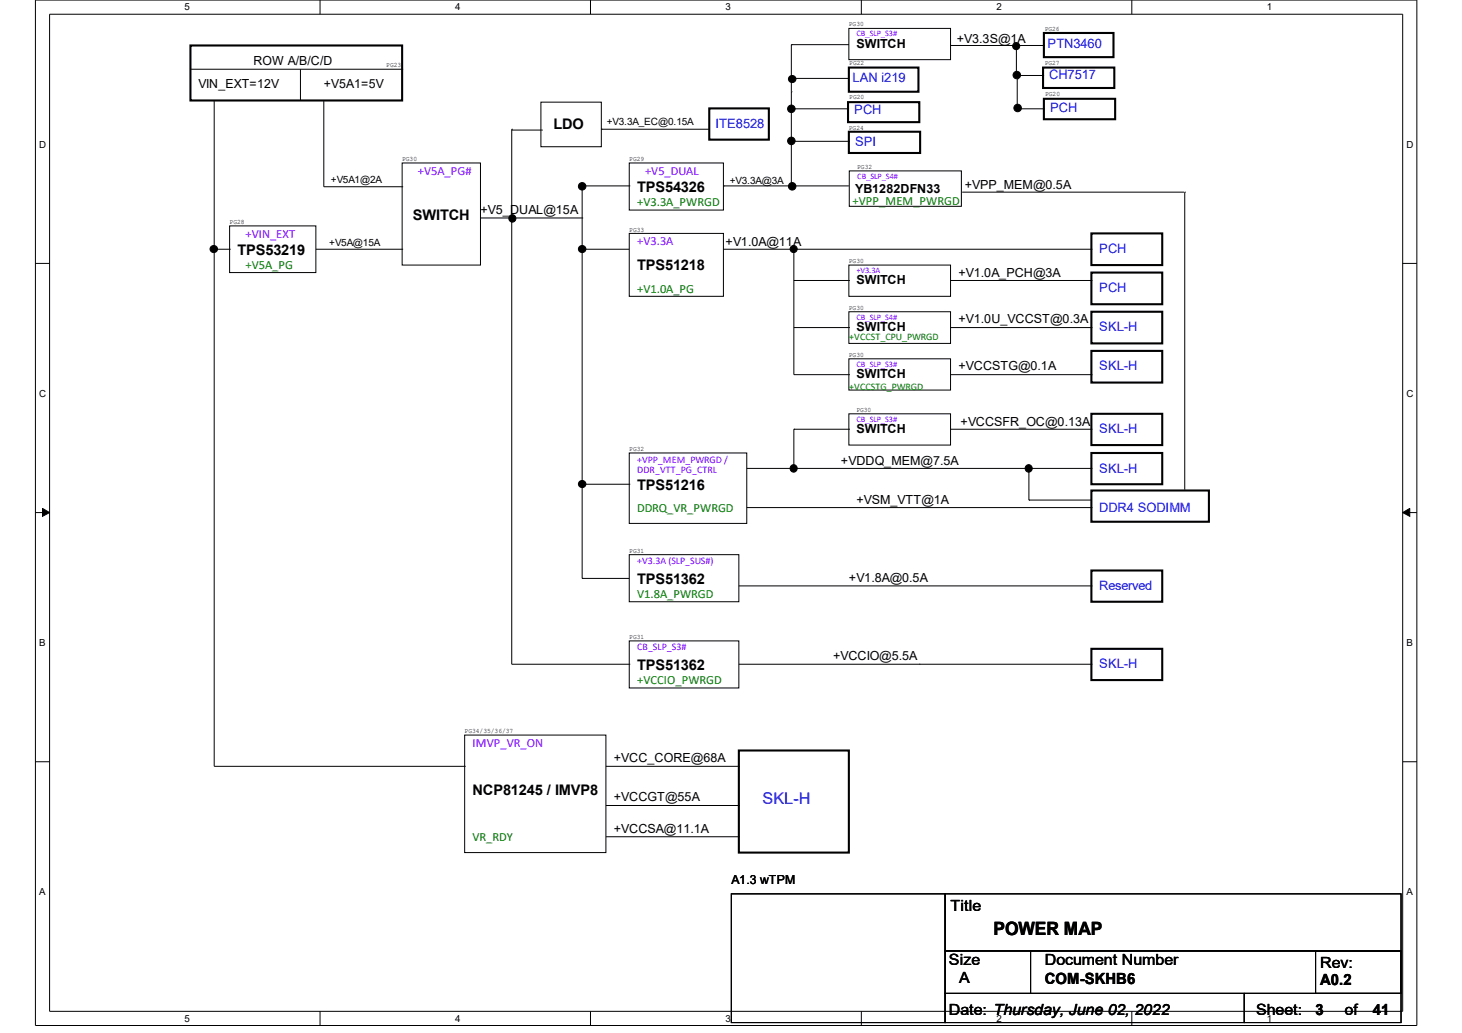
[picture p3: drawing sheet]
<svg xmlns="http://www.w3.org/2000/svg" width="297mm" height="210mm" viewBox="0 0 297 210" stroke-linecap="round" stroke-linejoin="round" font-family="sans-serif">
<defs><g id="words">
<text font-size="3.7" x="201.8" y="190">POWER MAP</text>
<text font-size="3.3" fill="#00f" x="154.9" y="163.4">SKL-H</text>
<g font-size="3.1">
<text x="193.1" y="185.2">Title</text>
<text x="192.8" y="196.1">Size</text>
<text x="212.3" y="196.1">Document Number</text>
<text x="268.2" y="196.6">Rev:</text>
<text x="194.9" y="199.8">A</text>
<text x="212.3" y="199.9">COM-SKHB6</text>
<text x="268.2" y="200.2">A0.2</text>
<text x="192.8" y="206.2">Date: Thursday, June 02, 2022</text>
<text x="255.2" y="206.2">Sheet:</text>
<text x="267.3" y="206.3">3</text>
<text x="273.2" y="206.2">of</text>
<text x="278.9" y="206.3">41</text>
</g>
<g font-size="3">
<text x="112.4" y="26.2">LDO</text>
<text x="129.5" y="39">TPS54326</text>
<text x="83.9" y="44.6">SWITCH</text>
<text x="48.3" y="51.7">TPS53219</text>
<text x="129.5" y="55">TPS51218</text>
<text x="129.5" y="99.5">TPS51216</text>
<text x="129.5" y="118.6">TPS51362</text>
<text x="129.5" y="136.2">TPS51362</text>
<text x="96" y="161.6">NCP81245 / IMVP8</text>
</g>
<g font-size="2.6" fill="#00f">
<text x="212.9" y="9.8">PTN3460</text>
<text x="173.2" y="16.7">LAN i219</text>
<text x="213.2" y="16.1">CH7517</text>
<text x="173.6" y="23.1">PCH</text>
<text x="213.4" y="22.8">PCH</text>
<text x="145.4" y="25.9">ITE8528</text>
<text x="173.7" y="29.6">SPI</text>
<text x="223.4" y="51.4">PCH</text>
<text x="223.4" y="59.4">PCH</text>
<text x="223.4" y="67.3">SKL-H</text>
<text x="223.4" y="75.3">SKL-H</text>
<text x="223.4" y="88.1">SKL-H</text>
<text x="223.4" y="96">SKL-H</text>
<text x="223.4" y="104">DDR4 SODIMM</text>
<text x="223.4" y="119.9">Reserved</text>
<text x="223.4" y="135.8">SKL-H</text>
</g>
<g font-size="2.5">
<text x="174" y="9.8">SWITCH</text>
<text x="194.4" y="8.7">+V3.3S@1A</text>
<text x="40.3" y="18">VIN_EXT=12V</text>
<text x="51.5" y="13.2">ROW A/B/C/D</text>
<text x="65.8" y="18">+V5A1=5V</text>
<text x="173.7" y="39.3">YB1282DFN33</text>
<text x="196" y="38.4">+VPP_MEM@0.5A</text>
<text x="97.6" y="43.4">+V5_DUAL@15A</text>
<text x="147.4" y="50">+V1.0A@11A</text>
<text x="174" y="57.8">SWITCH</text>
<text x="194.7" y="56.2">+V1.0A_PCH@3A</text>
<text x="194.7" y="65.6">+V1.0U_VCCST@0.3A</text>
<text x="174" y="67.3">SWITCH</text>
<text x="174" y="76.9">SWITCH</text>
<text x="194.7" y="75.3">+VCCSTG@0.1A</text>
<text x="174" y="88.1">SWITCH</text>
<text x="195.2" y="86.6">+VCCSFR_OC@0.13A</text>
<text x="170.9" y="94.4">+VDDQ_MEM@7.5A</text>
<text x="174" y="102.4">+VSM_VTT@1A</text>
<text x="172.5" y="118.3">+V1.8A@0.5A</text>
<text x="169.2" y="134.2">+VCCIO@5.5A</text>
<text x="124.7" y="154.9">+VCC_CORE@68A</text>
<text x="124.7" y="162.8">+VCCGT@55A</text>
<text x="124.7" y="169.2">+VCCSA@11.1A</text>
<text x="148.6" y="179.7">A1.3 wTPM</text>
</g>
<g font-size="2.5" fill="#8000ff">
<text x="84.9" y="35.6">+V5A_PG#</text>
<text x="131.1" y="35.6">+V5_DUAL</text>
<text x="49.9" y="48.4">+VIN_EXT</text>
<text x="129.5" y="49.9">+V3.3A</text>
<text x="96" y="151.8">IMVP_VR_ON</text>
</g>
<g font-size="2.5" fill="#008000">
<text x="129.5" y="41.9">+V3.3A_PWRGD</text>
<text x="173.2" y="41.7">+VPP_MEM_PWRGD</text>
<text x="49.9" y="54.7">+V5A_PG</text>
<text x="129.5" y="59.5">+V1.0A_PG</text>
<text x="129.5" y="104.1">DDRQ_VR_PWRGD</text>
<text x="129.5" y="121.5">V1.8A_PWRGD</text>
<text x="129.5" y="139">+VCCIO_PWRGD</text>
<text x="96" y="170.9">VR_RDY</text>
</g>
<g font-size="2">
<text x="37.5" y="2.1">5</text>
<text x="92.5" y="2.1">4</text>
<text x="147.4" y="2.1">3</text>
<text x="202.4" y="2.1">2</text>
<text x="257.4" y="2.1">1</text>
<text x="8" y="30">D</text>
<text x="123.3" y="25.5">+V3.3A_EC@0.15A</text>
<text x="285.8" y="30">D</text>
<text x="67.2" y="37.3">+V5A1@2A</text>
<text x="148.3" y="37.4">+V3.3A@3A</text>
<text x="66.9" y="50.1">+V5A@15A</text>
<text x="8" y="80.6">C</text>
<text x="285.8" y="80.6">C</text>
<text x="8" y="131.2">B</text>
<text x="285.8" y="131.2">B</text>
<text x="8" y="181.9">A</text>
<text x="285.8" y="181.9">A</text>
<text x="37.5" y="207.6">5</text>
<text x="92.5" y="207.6">4</text>
<text x="147.4" y="207.6">3</text>
<text x="202.4" y="207.6">2</text>
<text x="257.4" y="207.6">1</text>
</g>
<g font-size="2" fill="#008000">
<text x="172.6" y="69.2">+VCCST_CPU_PWRGD</text>
<text x="172.6" y="79.2">+VCCSTG_PWRGD</text>
</g>
<g font-size="2" fill="#8000ff">
<text x="129.5" y="94">+VPP_MEM_PWRGD /</text>
<text x="129.5" y="96">DDR_VTT_PG_CTRL</text>
<text x="129.5" y="114.7">+V3.3A (SLP_SUS#)</text>
<text x="129.5" y="132.2">CB_SLP_S3#</text>
</g>
<g font-size="1.7" fill="#8000ff">
<text x="174" y="7.4">CB_SLP_S3#</text>
<text x="174.2" y="36.3">CB_SLP_S4#</text>
<text x="174" y="55.5">+V3.3A</text>
<text x="174" y="65">CB_SLP_S4#</text>
<text x="174" y="74.5">CB_SLP_S3#</text>
<text x="174" y="85.7">CB_SLP_S3#</text>
</g>
<g font-size="1.4">
<text x="172.5" y="5.3">PG30</text>
<text x="212.3" y="6.3">PG26</text>
<text x="78.5" y="13.6">PG23</text>
<text x="172.6" y="13.3">PG22</text>
<text x="212.3" y="13.1">PG27</text>
<text x="172.6" y="20.2">PG20</text>
<text x="212.3" y="19.5">PG20</text>
<text x="172.5" y="26.3">PG24</text>
<text x="81.7" y="32.7">PG30</text>
<text x="127.8" y="32.7">PG29</text>
<text x="174.2" y="34.3">PG32</text>
<text x="46.7" y="45.5">PG28</text>
<text x="127.8" y="47.1">PG33</text>
<text x="172.5" y="53.4">PG30</text>
<text x="172.5" y="63">PG30</text>
<text x="172.5" y="72.5">PG30</text>
<text x="174" y="83.7">PG30</text>
<text x="127.8" y="91.6">PG32</text>
<text x="127.8" y="112.3">PG31</text>
<text x="127.8" y="129.8">PG31</text>
<text x="94.4" y="148.9">PG34/35/36/37</text>
</g>
</g></defs>
<path d="M7.2 0h280.7v208.4h-280.7zM10.1 2.9h274.9v202.6h-274.9z" fill="none" stroke="#000" stroke-width=".2"/>
<g fill="#fff">
<path d="M37.5 .4h1v2.1h-1z"/>
<path d="M37.5 205.8h1v2.2h-1z"/>
</g>
<path d="M65 0v2.9M65 205.5v2.9" fill="none" stroke="#000" stroke-width=".2"/>
<g fill="#fff">
<path d="M92.5 .4h1v2.1h-1z"/>
<path d="M92.5 205.8h1v2.2h-1z"/>
</g>
<path d="M120 0v2.9M120 205.5v2.9" fill="none" stroke="#000" stroke-width=".2"/>
<g fill="#fff">
<path d="M147.4 .4h1v2.1h-1z"/>
<path d="M147.4 205.8h1v2.2h-1z"/>
</g>
<path d="M175 0v2.9M175 205.5v2.9" fill="none" stroke="#000" stroke-width=".2"/>
<g fill="#fff">
<path d="M202.4 .4h1.1v2.1h-1.1z"/>
<path d="M202.4 205.8h1.1v2.2h-1.1z"/>
</g>
<path d="M230 0v2.9M230 205.5v2.9" fill="none" stroke="#000" stroke-width=".2"/>
<g fill="#fff">
<path d="M257.4 .4h1v2.1h-1z"/>
<path d="M257.4 205.8h1v2.2h-1z"/>
<path d="M8 28.2h1.3v2.1h-1.3z"/>
<path d="M285.8 28.2h1.3v2.1h-1.3z"/>
<path d="M8 78.8h1.3v2.2h-1.3z"/>
<path d="M285.8 78.8h1.3v2.2h-1.3z"/>
</g>
<path d="M7.2 53.5h2.9M285 53.5h2.9" fill="none" stroke="#000" stroke-width=".2"/>
<g fill="#fff">
<path d="M8 129.5h1.1v2.1h-1.1z"/>
<path d="M285.8 129.5h1.1v2.1h-1.1z"/>
</g>
<path d="M7.2 104.2h2.9M285 104.2h2.9" fill="none" stroke="#000" stroke-width=".2"/>
<path d="M8.6 103.3l1.5 .9-1.5 .7zM285 104.2l1.4-.9v1.6z" fill="#000" stroke="#000" stroke-width=".2"/>
<g fill="#fff">
<path d="M8 180.1h1.1v2.1h-1.1z"/>
<path d="M285.8 180.1h1.1v2.1h-1.1z"/>
</g>
<g fill="none" stroke="#000" stroke-width=".2">
<path d="M38.7 14.1h43M61 14.1v6.3M81.7 14.1h.1M160.8 18.6h.1M160.8 9.1h.1M160.8 9.1v19.1M160.8 15.9h11.5M160.8 9.1h11.5M172.3 15.9h.1M172.3 9.1h.1M172.5 5.8h20.6v6.3h-20.6zM193.1 9.2h19"/>
<path d="M206.5 9.2h.1M206.5 9.2v6.1h5.4M206.7 16.1h.1M206.7 16.1v6h5.4M211.9 15.3h.1M212.1 9.2h.1M43.5 20.4h.1M43.5 20.4v135.3h50.9M61 20.4h.1M65.8 20.4h.1M65.8 20.4v17.5h15.9M81.7 33.1h15.9v20.8h-15.9z"/>
<path d="M81.7 37.9h.1M104 26.3h.1M104 26.3v18M104 26.4h6.1M109.9 20.8h12.3v9h-12.3zM110.1 26.4h.1M118.3 37.8h9.5M118.3 37.9v79.6M122.2 26.3h.1M122.2 26.3h21.9M127.8 33.1h19.2v9.6h-19.2zM127.8 37.8h.1"/>
<path d="M147 37.8h.1M147 37.8h25.5M160.8 28.4h.1M160.8 22.1h11.5M160.8 28.4v9.5M161 28.7h11.5M172.3 22.1h.1M172.5 28.7h.1M172.6 34.7h22.7v7.2h-22.7zM195.5 39h44.9M212.1 22.1h.1M240.4 39h.1"/>
<path d="M240.7 39h.1M240.7 39v60.5M43.5 50.6h3.2M46.7 45.9h17.5v9.5h-17.5zM46.7 50.6h.1M64.2 50.6h17.5M81.7 50.6h.1M97.6 44.3h20.7M104 44.7h.1M104 44.7v90.3h23.8M118.3 44.3h.1M118.3 50.6h.1"/>
<path d="M118.3 50.6h9.5M127.8 47.4h19.2v12.8h-19.2zM147 50.6h74.7M161.3 50.6h.1M161.3 57h11.2M161.3 50.6v25.5h11.2M172.5 53.9h20.6v6.3h-20.6zM172.5 57h.1M193.1 57h28.6M221.7 50.6h.1M221.7 57h.1M161.3 66.6h11.2"/>
<path d="M172.5 63.3h20.6v6.5h-20.6zM172.5 72.9h20.6v6.4h-20.6zM172.5 66.6h.1M172.5 76.1h.1M193.1 66.6h28.6M193.1 76.1h28.6M221.7 66.6h.1M221.7 76.1h.1M118.3 98.4h9.5M127.8 92h23.9v14.4h-23.9zM127.8 98.4h.1M151.7 95.2h70"/>
<path d="M161.3 87.2h.1M161.3 87.2v8M161.3 87.2h11.2M172.5 84.1h20.6v6.3h-20.6zM172.5 87.2h.1M188.4 95.2h.1M193.1 87.2h28.6M209 95.2h.1M209 95.2v6.4M221.7 87.2h.1M221.7 95.2h.1M118.3 117.5h.1"/>
<path d="M118.3 117.5h9.5M127.8 112.7h22.3v9.6h-22.3zM150.1 119.1h71.6M151.7 103.1h70M209 101.6h.1M209 101.6h12.7M221.7 119.1h.1M221.7 103.1h.1M127.8 130.2h22.3v9.6h-22.3zM127.8 135h.1M150.1 135h71.6M186.8 135h.1"/>
<path d="M221.7 135h.1M7.2 154.8h2.9M94.4 149.4h28.7v23.8h-28.7zM94.4 155.7h.1M123.1 155.7h27M150.1 155.7h.1M285 154.8h2.9M123.1 163.7h27M123.1 170h27M150.1 163.7h.1M150.1 170h.1M148.6 181.6h43.4v26.2h-43.4z"/>
<path d="M192 193.2h17.4v8.7h-17.4zM192 181.6h92.6v11.6h-92.6zM209.4 193.2h75.2v8.7h-75.2zM267.3 193.2h17.3v8.7h-17.3zM192 201.9h60.8v5.9h-60.8zM252.8 201.9h31.8v5.9h-31.8z"/>
</g>
<g fill="#000" stroke="#000" stroke-width=".2">
<circle cx="161" cy="16.1" r=".75"/>
<circle cx="206.5" cy="9.4" r=".72"/>
<circle cx="206.6" cy="15.3" r=".76"/>
<circle cx="118.3" cy="37.9" r=".76"/>
<circle cx="160.8" cy="22.1" r=".76"/>
<circle cx="160.8" cy="28.6" r=".76"/>
<circle cx="161" cy="37.9" r=".76"/>
<circle cx="206.8" cy="21.9" r=".76"/>
<circle cx="43.5" cy="50.6" r=".75"/>
<circle cx="104.1" cy="44.4" r=".74"/>
<circle cx="118.3" cy="50.6" r=".75"/>
<circle cx="161.2" cy="50.6" r=".72"/>
<circle cx="118.3" cy="98.4" r=".75"/>
<circle cx="161.2" cy="95.2" r=".74"/>
<circle cx="209" cy="95.2" r=".74"/>
</g>
<g fill="none" stroke="#000" stroke-width=".42">
<path d="M38.7 9.2h43v11.2h-43zM172.5 13.7h14.1v4.9h-14.1zM211.9 13.7h14.5v4.2h-14.5zM212.1 6.7h14.1v4.9h-14.1zM144.1 22h12.1v6.4h-12.1zM172.3 20.8h14.5v4h-14.5zM172.5 26.8h14.4v4.3h-14.4zM212.1 20.1h14.5v4.1h-14.5zM221.7 47.4h14.4v6.5h-14.4zM221.7 55.4h14.4v6.4h-14.4zM221.7 71.3h14.4v6.4h-14.4zM221.7 63.3h14.4v6.5h-14.4z"/>
<path d="M221.7 92h14.4v6.4h-14.4zM221.7 99.7h23.9v6.3h-23.9zM221.7 84.1h14.4v6.3h-14.4zM221.7 115.9h14.4v6.4h-14.4zM221.7 131.8h14.4v6.4h-14.4zM150.1 152.5h22.4v20.7h-22.4z"/>
</g>
<use href="#words"/>
</svg>
